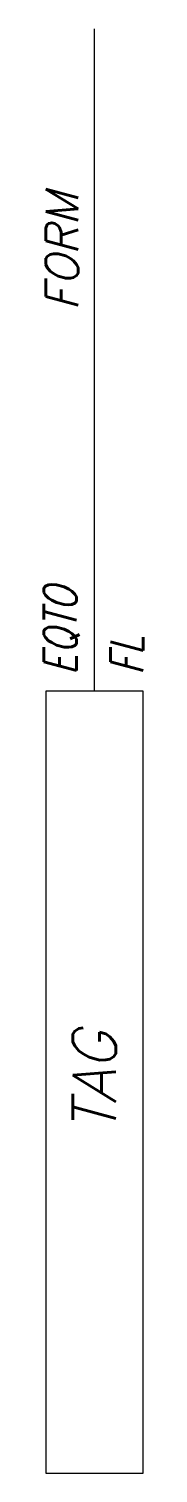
# Model space of a CAD drawing. Header units: millimetres. Extents: x -34 to -29.4, y -59.7 to 6.8.
import ezdxf
from ezdxf.enums import TextEntityAlignment as Align

# ---------------------------------------------------------------- set-up
doc = ezdxf.new("R2010")
doc.units = ezdxf.units.MM
doc.header["$MEASUREMENT"] = 0
doc.layers.get('0').update_dxf_attribs({"linetype": 'CONTINUOUS'})
doc.styles.add('REGUA60', font='romans.shx', dxfattribs={"oblique": 15, "height": 1.5})
doc.styles.add('REGUA60C', font='romans.shx', dxfattribs={"width": 0.8, "oblique": 15, "height": 1.5})
doc.styles.add('REGUA80C', font='romans.shx', dxfattribs={"width": 0.8, "oblique": 15, "height": 2})

msp = doc.modelspace()

# ---------------------------------------------------------------- linework, layer by layer
at = {"color": 4}
msp.add_line((-31.642, -23.709, 18.177), (-31.642, 6.791, 18.177), dxfattribs=at)
at = {"color": 4, "elevation": 18.177}
msp.add_lwpolyline([(-33.892, -59.709), (-29.392, -59.709), (-29.392, -23.709), (-33.892, -23.709)], close=True, dxfattribs=at)

# ---------------------------------------------------------------- texts
at = {"color": 2, "style": 'REGUA60', "oblique": 15}
msp.add_attdef('FORM', text='', height=1.5, rotation=90, dxfattribs=at).set_placement((-33.142, -3.459, 18.177), align=Align.MIDDLE_CENTER)
at = {"color": 2, "style": 'REGUA60', "oblique": 15, "width": 0.8}
msp.add_attdef('EQTO', text='', height=1.5, rotation=90, dxfattribs=at).set_placement((-33.221, -22.959), align=Align.MIDDLE_LEFT)
at = {"color": 1, "style": 'REGUA60C', "oblique": 15, "width": 0.8}
msp.add_attdef('FL', text='', height=1.5, rotation=90, dxfattribs=at).set_placement((-30.142, -22.959), align=Align.MIDDLE_LEFT)
at = {"color": 3, "style": 'REGUA80C', "oblique": 15}
msp.add_attdef('TAG', text='', height=2, rotation=90, dxfattribs=at).set_placement((-31.642, -41.709, 18.177), align=Align.MIDDLE_CENTER)

doc.saveas('drawing.dxf')
